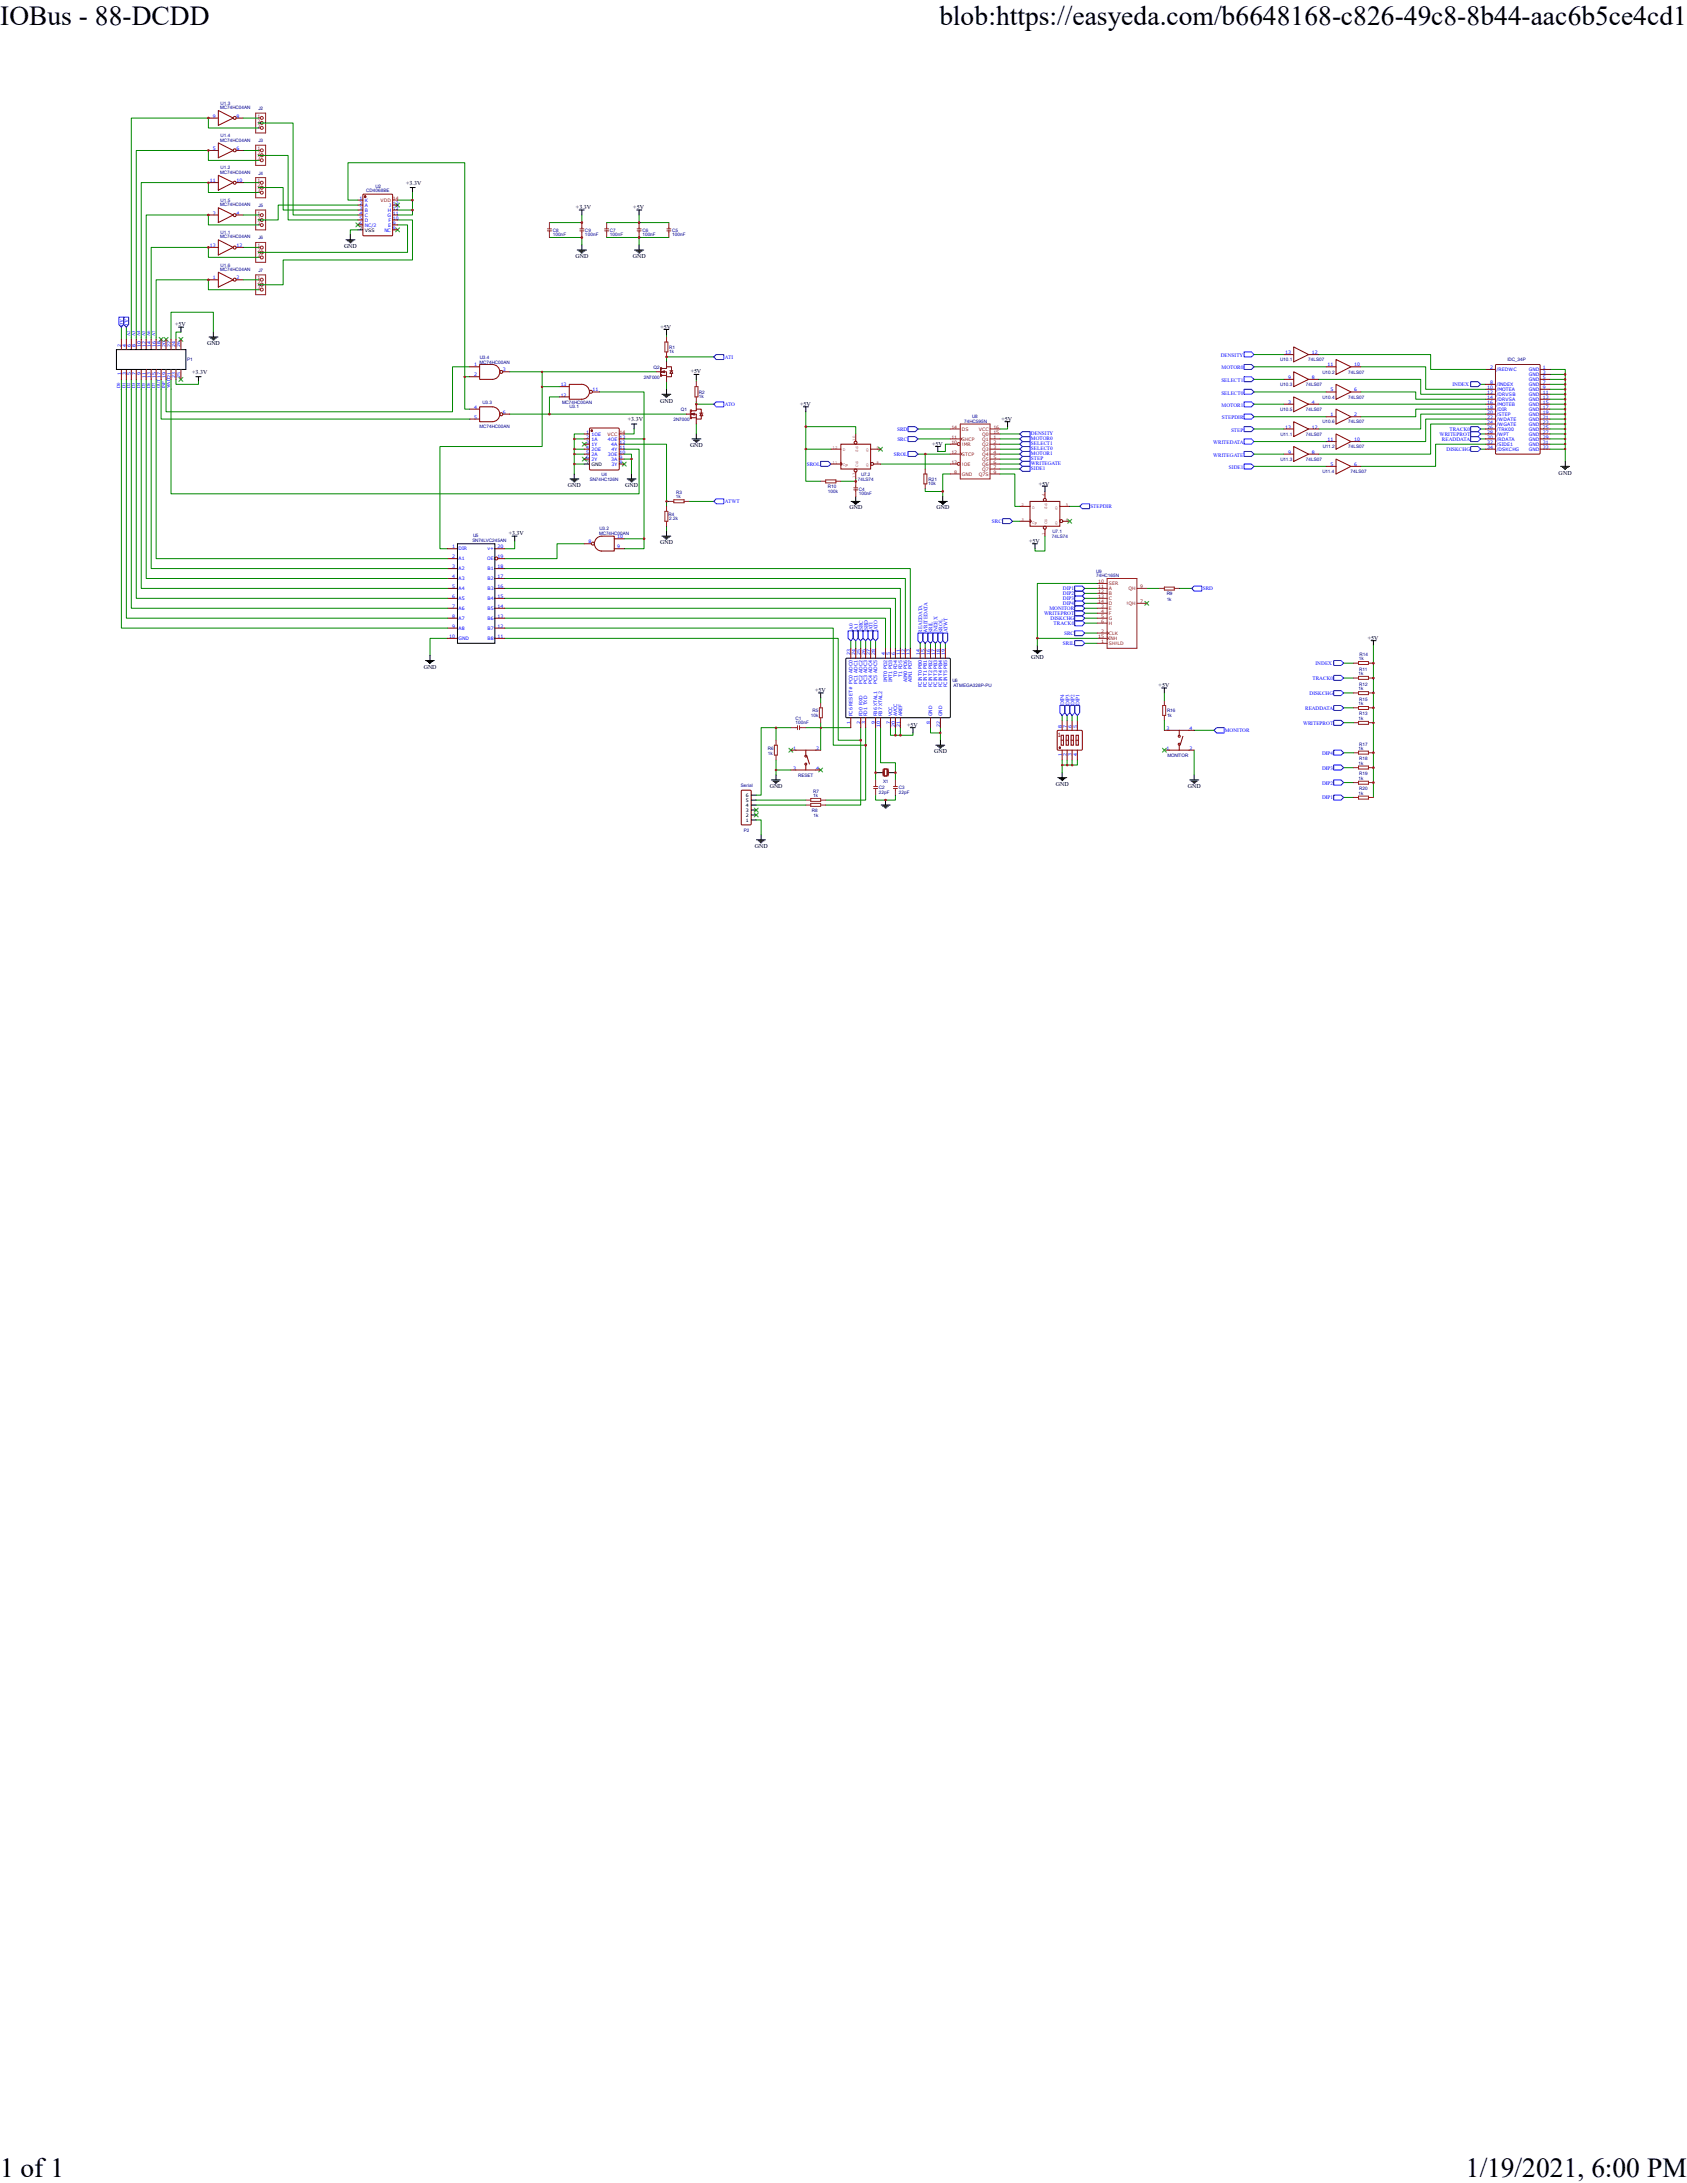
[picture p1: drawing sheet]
<svg xmlns="http://www.w3.org/2000/svg" width="216mm" height="279mm" viewBox="0 0 216 279" stroke-linecap="round" stroke-linejoin="round" font-family="sans-serif">
<defs><g id="words">
<g font-size="3.5">
<text x="0" y="3.2">IOBus - 88-DCDD</text>
<text x="120.2" y="3.2">blob:https://easyeda.com/b6648168-c826-49c8-8b44-aac6b5ce4cd1</text>
<text x="0" y="278.7">1 of 1</text>
<text x="187.6" y="278.7">1/19/2021, 6:00 PM</text>
</g>
<g font-size=".8">
<text x="52" y="23.7">+3.3V</text>
<text x="73.7" y="26.8">+3.3V</text>
<text x="81" y="26.8">+5V</text>
<text x="44" y="31.7">GND</text>
<text x="73.7" y="33">GND</text>
<text x="81" y="33">GND</text>
<text x="22.4" y="41.7">+5V</text>
<text x="24.6" y="47.9">+3.3V</text>
<text x="26.5" y="44.2">GND</text>
<text x="84.5" y="42.1">+5V</text>
<text x="88.4" y="47.8">+5V</text>
<text x="80.3" y="53.9">+3.3V</text>
<text x="84.5" y="51.5">GND</text>
<text x="102.4" y="51.9">+5V</text>
<text x="128.2" y="53.8">+5V</text>
<text x="88.3" y="57.2">GND</text>
<text x="119.3" y="57.1">+5V</text>
<text x="72.7" y="62.3">GND</text>
<text x="80" y="62.3">GND</text>
<text x="108.7" y="65.2">GND</text>
<text x="119.8" y="65.2">GND</text>
<text x="133" y="62.1">+5V</text>
<text x="199.5" y="60.7">GND</text>
<text x="65.1" y="68.5">+3.3V</text>
<text x="84.5" y="69.7">GND</text>
<text x="131.7" y="69.5">+5V</text>
<text x="175" y="81.9">+5V</text>
<text x="54.2" y="85.6">GND</text>
<text x="104.3" y="88.6">+5V</text>
<text x="132" y="84.3">GND</text>
<text x="148.3" y="88">+5V</text>
<text x="116.1" y="93">+5V</text>
<text x="98.5" y="100.9">GND</text>
<text x="119.5" y="96.4">GND</text>
<text x="135.1" y="100.6">GND</text>
<text x="152" y="100.9">GND</text>
<text x="96.6" y="108.5">GND</text>
</g>
<text font-size=".8" fill="#800" x="135.3" y="94.3">1</text>
<g font-size=".7" fill="#00f">
<text x="15.3" y="40.8" transform="rotate(90 15.3 40.8)">A0</text>
<text x="16" y="40.8" transform="rotate(90 16 40.8)">A1</text>
<text x="92.8" y="45.9">ATI</text>
<text x="156.2" y="45.7">DENSITY</text>
<text x="156.3" y="47.3">MOTOR0</text>
<text x="92.8" y="52">ATO</text>
<text x="156.3" y="48.9">SELECT1</text>
<text x="156.3" y="50.5">SELECT0</text>
<text x="156.3" y="52.1">MOTOR1</text>
<text x="156.4" y="53.6">STEPDIR</text>
<text x="185.9" y="49.4">INDEX</text>
<text x="103.3" y="59.7">SROL</text>
<text x="114.4" y="58.3">SROL</text>
<text x="114.8" y="55.2">SRD</text>
<text x="114.9" y="56.4">SRC</text>
<text x="131.9" y="55.7">DENSITY</text>
<text x="131.9" y="56.3">MOTOR0</text>
<text x="131.9" y="57">SELECT1</text>
<text x="131.9" y="57.6">SELECT0</text>
<text x="131.9" y="58.3">MOTOR1</text>
<text x="131.9" y="58.9">STEP</text>
<text x="131.9" y="59.5">WRITEGATE</text>
<text x="155.2" y="56.8">WRITEDATA</text>
<text x="155.2" y="58.5">WRITEGATE</text>
<text x="157.6" y="55.2">STEP</text>
<text x="184.2" y="55.8">WRITEPROT</text>
<text x="184.5" y="56.5">READDATA</text>
<text x="185.1" y="57.7">DISKCHG</text>
<text x="185.5" y="55.2">TRACK0</text>
<text x="92.8" y="64.4">ATWT</text>
<text x="131.9" y="60.2">SIDE1</text>
<text x="139.5" y="65.1">STEPDIR</text>
<text x="157.3" y="60">SIDE1</text>
<text x="126.9" y="67">SRC</text>
<text x="136" y="77.5">DIP4</text>
<text x="136" y="76.8">DIP3</text>
<text x="136" y="76.2">DIP2</text>
<text x="136" y="75.6">DIP1</text>
<text x="153.9" y="75.6">SRD</text>
<text x="109.1" y="80.7" transform="rotate(-90 109.1 80.7)">A0</text>
<text x="109.8" y="80.7" transform="rotate(-90 109.8 80.7)">A1</text>
<text x="110.4" y="80.7" transform="rotate(-90 110.4 80.7)">SRC</text>
<text x="111" y="80.7" transform="rotate(-90 111 80.7)">SRD</text>
<text x="111.7" y="80.7" transform="rotate(-90 111.7 80.7)">ATI</text>
<text x="112.3" y="80.7" transform="rotate(-90 112.3 80.7)">ATO</text>
<text x="118" y="81" transform="rotate(-90 118 81)">READDATA</text>
<text x="118.7" y="81" transform="rotate(-90 118.7 81)">WRITEDATA</text>
<text x="119.3" y="81" transform="rotate(-90 119.3 81)">SRIL</text>
<text x="120" y="81" transform="rotate(-90 120 81)">INDEX</text>
<text x="120.6" y="81" transform="rotate(-90 120.6 81)">SROL</text>
<text x="121.3" y="80.9" transform="rotate(-90 121.3 80.9)">ATWT</text>
<text x="133.6" y="78.7">WRITEPROT</text>
<text x="134.3" y="78.1">MONITOR</text>
<text x="134.5" y="79.4">DISKCHG</text>
<text x="134.8" y="80">TRACK0</text>
<text x="136" y="82.6">SRIL</text>
<text x="136.2" y="81.3">SRC</text>
<text x="167.6" y="88.9">DISKCHG</text>
<text x="168" y="87">TRACK0</text>
<text x="168.4" y="85.1">INDEX</text>
<text x="136.2" y="90.2" transform="rotate(-90 136.2 90.2)">DIP4</text>
<text x="136.9" y="90.2" transform="rotate(-90 136.9 90.2)">DIP3</text>
<text x="137.5" y="90.2" transform="rotate(-90 137.5 90.2)">DIP2</text>
<text x="138.1" y="90.2" transform="rotate(-90 138.1 90.2)">DIP1</text>
<text x="156.8" y="93.7">MONITOR</text>
<text x="166.8" y="92.8">WRITEPROT</text>
<text x="167" y="90.9">READDATA</text>
<text x="169.2" y="100.4">DIP2</text>
<text x="169.2" y="96.6">DIP4</text>
<text x="169.2" y="98.5">DIP3</text>
<text x="169.2" y="102.3">DIP1</text>
</g>
<g font-size=".6" fill="#00f">
<text x="27.2" y="15.1">9</text>
<text x="30.3" y="15.1">8</text>
<text x="26.8" y="23.3">11</text>
<text x="27.2" y="19.2">5</text>
<text x="30.3" y="19.2">6</text>
<text x="30.3" y="23.3">10</text>
<text x="27.2" y="27.5">3</text>
<text x="30.3" y="27.5">4</text>
<text x="46" y="25.6">1</text>
<text x="46" y="26.2">2</text>
<text x="46" y="26.8">3</text>
<text x="46" y="27.5">4</text>
<text x="46" y="28.1">5</text>
<text x="46" y="28.7">6</text>
<text x="46.7" y="25.9">K</text>
<text x="46.7" y="26.5">A</text>
<text x="46.7" y="27.2">B</text>
<text x="46.7" y="27.8">C</text>
<text x="46.7" y="28.4">D</text>
<text x="46.7" y="29.1">NC/2</text>
<text x="49.2" y="29.7">NC</text>
<text x="49.6" y="27.8">G</text>
<text x="49.6" y="27.2">H</text>
<text x="49.7" y="29.1">E</text>
<text x="49.7" y="28.4">F</text>
<text x="49.8" y="26.5">J</text>
<text x="50.3" y="29.4">8</text>
<text x="50.3" y="28.7">9</text>
<text x="50.3" y="28.1">10</text>
<text x="50.3" y="27.5">11</text>
<text x="50.3" y="26.8">12</text>
<text x="50.3" y="26.2">13</text>
<text x="26.8" y="31.6">13</text>
<text x="27.2" y="35.8">1</text>
<text x="30.3" y="31.6">12</text>
<text x="30.3" y="35.8">2</text>
<text x="15.5" y="44.5" transform="rotate(-90 15.5 44.5)">2</text>
<text x="16.1" y="44.5" transform="rotate(-90 16.1 44.5)">4</text>
<text x="16.7" y="43" transform="rotate(-90 16.7 43)">A2</text>
<text x="16.8" y="44.5" transform="rotate(-90 16.8 44.5)">6</text>
<text x="17.3" y="43" transform="rotate(-90 17.3 43)">A3</text>
<text x="17.4" y="44.5" transform="rotate(-90 17.4 44.5)">8</text>
<text x="17.9" y="43" transform="rotate(-90 17.9 43)">A4</text>
<text x="18" y="44.5" transform="rotate(-90 18 44.5)">10</text>
<text x="18.6" y="43" transform="rotate(-90 18.6 43)">A5</text>
<text x="18.7" y="44.5" transform="rotate(-90 18.7 44.5)">12</text>
<text x="19.2" y="43" transform="rotate(-90 19.2 43)">A6</text>
<text x="19.3" y="44.5" transform="rotate(-90 19.3 44.5)">14</text>
<text x="19.9" y="43" transform="rotate(-90 19.9 43)">A7</text>
<text x="19.9" y="44.5" transform="rotate(-90 19.9 44.5)">16</text>
<text x="20.6" y="44.5" transform="rotate(-90 20.6 44.5)">18</text>
<text x="21.2" y="44.5" transform="rotate(-90 21.2 44.5)">20</text>
<text x="21.8" y="44.5" transform="rotate(-90 21.8 44.5)">22</text>
<text x="22.5" y="44.5" transform="rotate(-90 22.5 44.5)">24</text>
<text x="23.1" y="44.5" transform="rotate(-90 23.1 44.5)">26</text>
<text x="60.7" y="46.9">1</text>
<text x="64.3" y="47.5">3</text>
<text x="164.5" y="45.3">13</text>
<text x="167.9" y="45.3">12</text>
<text x="169.9" y="46.9">11</text>
<text x="173.3" y="46.9">10</text>
<text x="190.7" y="47.2">2</text>
<text x="191.5" y="47.5">/REDWC</text>
<text x="195.7" y="47.5">GND</text>
<text x="197.4" y="47.2">1</text>
<text x="197.4" y="47.9">3</text>
<text x="15.4" y="49.7" transform="rotate(-90 15.4 49.7)">D0</text>
<text x="15.5" y="48" transform="rotate(-90 15.5 48)">1</text>
<text x="16" y="49.7" transform="rotate(-90 16 49.7)">D1</text>
<text x="16.1" y="48" transform="rotate(-90 16.1 48)">3</text>
<text x="16.7" y="49.7" transform="rotate(-90 16.7 49.7)">D2</text>
<text x="16.8" y="48" transform="rotate(-90 16.8 48)">5</text>
<text x="17.3" y="49.7" transform="rotate(-90 17.3 49.7)">D3</text>
<text x="17.4" y="48" transform="rotate(-90 17.4 48)">7</text>
<text x="17.9" y="49.7" transform="rotate(-90 17.9 49.7)">D4</text>
<text x="18" y="48" transform="rotate(-90 18 48)">9</text>
<text x="18.6" y="49.7" transform="rotate(-90 18.6 49.7)">D5</text>
<text x="18.7" y="48.4" transform="rotate(-90 18.7 48.4)">11</text>
<text x="19.2" y="49.7" transform="rotate(-90 19.2 49.7)">D6</text>
<text x="19.3" y="48.4" transform="rotate(-90 19.3 48.4)">13</text>
<text x="19.9" y="49.7" transform="rotate(-90 19.9 49.7)">D7</text>
<text x="19.9" y="48.4" transform="rotate(-90 19.9 48.4)">15</text>
<text x="20.5" y="49.7" transform="rotate(-90 20.5 49.7)">OUT 17</text>
<text x="21.1" y="49.7" transform="rotate(-90 21.1 49.7)">INP 19</text>
<text x="21.8" y="49.7" transform="rotate(-90 21.8 49.7)">WAIT21</text>
<text x="22.5" y="48.4" transform="rotate(-90 22.5 48.4)">23</text>
<text x="23.1" y="48.4" transform="rotate(-90 23.1 48.4)">25</text>
<text x="60.7" y="53.6">5</text>
<text x="60.7" y="52.3">4</text>
<text x="60.7" y="48.2">2</text>
<text x="64.3" y="53">6</text>
<text x="71.8" y="50.8">12</text>
<text x="71.8" y="49.4">13</text>
<text x="75.8" y="50.1">11</text>
<text x="164.8" y="48.5">9</text>
<text x="164.8" y="51.7">3</text>
<text x="167.9" y="48.5">8</text>
<text x="167.9" y="51.7">4</text>
<text x="170.3" y="50.1">5</text>
<text x="170.3" y="53.3">1</text>
<text x="173.3" y="50.1">6</text>
<text x="173.3" y="53.3">2</text>
<text x="190.3" y="49.8">10</text>
<text x="190.3" y="50.4">12</text>
<text x="190.3" y="51.1">14</text>
<text x="190.3" y="51.7">16</text>
<text x="190.3" y="52.3">18</text>
<text x="190.3" y="53">20</text>
<text x="190.3" y="53.6">22</text>
<text x="190.7" y="49.1">8</text>
<text x="191.5" y="49.4">/INDEX</text>
<text x="191.5" y="50">/MOTEA</text>
<text x="191.5" y="50.7">/DRVSB</text>
<text x="191.5" y="51.3">/DRVSA</text>
<text x="191.5" y="51.9">/MOTEB</text>
<text x="191.5" y="52.6">/DIR</text>
<text x="191.5" y="53.2">/STEP</text>
<text x="191.5" y="53.8">/WDATE</text>
<text x="195.7" y="48.1">GND</text>
<text x="195.7" y="48.8">GND</text>
<text x="195.7" y="49.4">GND</text>
<text x="195.7" y="50">GND</text>
<text x="195.7" y="50.7">GND</text>
<text x="195.7" y="51.3">GND</text>
<text x="195.7" y="51.9">GND</text>
<text x="195.7" y="52.6">GND</text>
<text x="195.7" y="53.2">GND</text>
<text x="195.7" y="53.8">GND</text>
<text x="197.4" y="48.5">5</text>
<text x="197.4" y="49.1">7</text>
<text x="197.4" y="49.8">9</text>
<text x="197.4" y="50.4">11</text>
<text x="197.4" y="51.1">13</text>
<text x="197.4" y="51.7">15</text>
<text x="197.4" y="52.3">17</text>
<text x="197.4" y="53">19</text>
<text x="197.4" y="53.6">21</text>
<text x="75" y="55.5">1</text>
<text x="75" y="56.1">2</text>
<text x="75" y="56.8">3</text>
<text x="75" y="57.4">4</text>
<text x="75" y="58.1">5</text>
<text x="75" y="58.7">6</text>
<text x="75.7" y="55.8">1OE</text>
<text x="75.7" y="56.5">1A</text>
<text x="75.7" y="57.1">1Y</text>
<text x="75.7" y="57.7">2OE</text>
<text x="75.7" y="58.4">2A</text>
<text x="75.7" y="59">2Y</text>
<text x="77.8" y="58.4">3OE</text>
<text x="77.8" y="56.5">4OE</text>
<text x="78.2" y="59">3A</text>
<text x="78.2" y="57.1">4A</text>
<text x="78.3" y="59.6">3Y</text>
<text x="78.3" y="57.7">4Y</text>
<text x="79.3" y="59.4">8</text>
<text x="79.3" y="58.7">9</text>
<text x="79.3" y="58.1">10</text>
<text x="79.3" y="57.4">11</text>
<text x="79.3" y="56.8">12</text>
<text x="79.3" y="56.1">13</text>
<text x="164.5" y="54.9">13</text>
<text x="164.8" y="58.1">9</text>
<text x="167.9" y="54.9">12</text>
<text x="167.9" y="58.1">8</text>
<text x="169.9" y="56.5">11</text>
<text x="170.3" y="59.6">5</text>
<text x="173.3" y="56.5">10</text>
<text x="173.3" y="59.6">6</text>
<text x="190.3" y="54.2">24</text>
<text x="190.3" y="54.9">26</text>
<text x="190.3" y="55.5">28</text>
<text x="190.3" y="56.1">30</text>
<text x="190.3" y="56.8">32</text>
<text x="190.3" y="57.4">34</text>
<text x="191.5" y="54.5">/WGATE</text>
<text x="191.5" y="55.1">/TRK00</text>
<text x="191.5" y="55.8">/WPT</text>
<text x="191.5" y="56.4">/RDATA</text>
<text x="191.5" y="57.1">/SIDE1</text>
<text x="191.5" y="57.7">/DSKCHG</text>
<text x="195.7" y="54.5">GND</text>
<text x="195.7" y="55.1">GND</text>
<text x="195.7" y="55.8">GND</text>
<text x="195.7" y="56.4">GND</text>
<text x="195.7" y="57.1">GND</text>
<text x="195.7" y="57.7">GND</text>
<text x="197.4" y="54.2">23</text>
<text x="197.4" y="54.9">25</text>
<text x="197.4" y="55.5">27</text>
<text x="197.4" y="56.1">29</text>
<text x="197.4" y="56.8">31</text>
<text x="197.4" y="57.4">33</text>
<text x="57.9" y="70.2">1</text>
<text x="57.9" y="71.5">2</text>
<text x="58.7" y="70.4">DIR</text>
<text x="58.7" y="71.7">A1</text>
<text x="62.4" y="71.7">OE</text>
<text x="62.4" y="70.4">v+</text>
<text x="63.7" y="71.5">19</text>
<text x="63.7" y="70.2">20</text>
<text x="75.3" y="69.6">8</text>
<text x="79" y="68.9">10</text>
<text x="79" y="70.2">9</text>
<text x="57.9" y="72.7">3</text>
<text x="57.9" y="74">4</text>
<text x="57.9" y="75.3">5</text>
<text x="57.9" y="76.5">6</text>
<text x="57.9" y="77.8">7</text>
<text x="58.7" y="73">A2</text>
<text x="58.7" y="74.3">A3</text>
<text x="58.7" y="75.5">A4</text>
<text x="58.7" y="76.8">A5</text>
<text x="62.4" y="76.8">B4</text>
<text x="62.4" y="75.5">B3</text>
<text x="62.4" y="74.3">B2</text>
<text x="62.4" y="73">B1</text>
<text x="63.7" y="76.5">15</text>
<text x="63.7" y="75.3">16</text>
<text x="63.7" y="74">17</text>
<text x="63.7" y="72.7">18</text>
<text x="63.7" y="77.8">14</text>
<text x="57.5" y="81.7">10</text>
<text x="57.9" y="79.1">8</text>
<text x="57.9" y="80.3">9</text>
<text x="58.7" y="78.1">A6</text>
<text x="58.7" y="79.3">A7</text>
<text x="58.7" y="80.6">A8</text>
<text x="58.7" y="81.9">GND</text>
<text x="62.4" y="81.9">B8</text>
<text x="62.4" y="80.6">B7</text>
<text x="62.4" y="79.3">B6</text>
<text x="62.4" y="78.1">B5</text>
<text x="63.7" y="81.7">11</text>
<text x="63.7" y="80.3">12</text>
<text x="63.7" y="79.1">13</text>
<text x="108.8" y="83.9" transform="rotate(-90 108.8 83.9)">23</text>
<text x="109.5" y="83.9" transform="rotate(-90 109.5 83.9)">24</text>
<text x="110.1" y="83.9" transform="rotate(-90 110.1 83.9)">25</text>
<text x="110.7" y="83.9" transform="rotate(-90 110.7 83.9)">26</text>
<text x="111.4" y="83.9" transform="rotate(-90 111.4 83.9)">27</text>
<text x="112" y="83.9" transform="rotate(-90 112 83.9)">28</text>
<text x="113.3" y="83.9" transform="rotate(-90 113.3 83.9)">4</text>
<text x="113.9" y="83.9" transform="rotate(-90 113.9 83.9)">5</text>
<text x="114.6" y="83.9" transform="rotate(-90 114.6 83.9)">6</text>
<text x="115.2" y="83.9" transform="rotate(-90 115.2 83.9)">11</text>
<text x="115.8" y="83.9" transform="rotate(-90 115.8 83.9)">12</text>
<text x="116.5" y="83.9" transform="rotate(-90 116.5 83.9)">13</text>
<text x="117.7" y="83.9" transform="rotate(-90 117.7 83.9)">14</text>
<text x="118.4" y="83.9" transform="rotate(-90 118.4 83.9)">15</text>
<text x="119" y="83.9" transform="rotate(-90 119 83.9)">16</text>
<text x="119.7" y="83.9" transform="rotate(-90 119.7 83.9)">17</text>
<text x="120.3" y="83.9" transform="rotate(-90 120.3 83.9)">18</text>
<text x="120.9" y="83.9" transform="rotate(-90 120.9 83.9)">19</text>
<text x="109.7" y="87.5" transform="rotate(-90 109.7 87.5)">PC1 ADC1</text>
<text x="110.4" y="87.5" transform="rotate(-90 110.4 87.5)">PC2 ADC2</text>
<text x="111" y="87.5" transform="rotate(-90 111 87.5)">PC3 ADC3</text>
<text x="111.6" y="87.5" transform="rotate(-90 111.6 87.5)">PC4 ADC4</text>
<text x="112.3" y="87.5" transform="rotate(-90 112.3 87.5)">PC5 ADC5</text>
<text x="113.5" y="87.2" transform="rotate(-90 113.5 87.2)">INT0 PD2</text>
<text x="114.2" y="87.2" transform="rotate(-90 114.2 87.2)">INT1 PD3</text>
<text x="114.8" y="86.6" transform="rotate(-90 114.8 86.6)">T0 PD4</text>
<text x="115.4" y="86.6" transform="rotate(-90 115.4 86.6)">T1 PD5</text>
<text x="116.1" y="87.3" transform="rotate(-90 116.1 87.3)">AIN0 PD6</text>
<text x="116.7" y="87.3" transform="rotate(-90 116.7 87.3)">AIN1 PD7</text>
<text x="118" y="88" transform="rotate(-90 118 88)">PCINT0 PB0</text>
<text x="118.6" y="88" transform="rotate(-90 118.6 88)">PCINT1 PB1</text>
<text x="119.3" y="88" transform="rotate(-90 119.3 88)">PCINT2 PB2</text>
<text x="119.9" y="88" transform="rotate(-90 119.9 88)">PCINT3 PB3</text>
<text x="120.6" y="88" transform="rotate(-90 120.6 88)">PCINT4 PB4</text>
<text x="121.2" y="88" transform="rotate(-90 121.2 88)">PCINT5 PB5</text>
<text x="101.5" y="96">1</text>
<text x="104.4" y="96">2</text>
<text x="108.8" y="92.7" transform="rotate(-90 108.8 92.7)">1</text>
<text x="109.1" y="91.7" transform="rotate(-90 109.1 91.7)">PC6 RESET# PC0 ADC0</text>
<text x="110.1" y="92.7" transform="rotate(-90 110.1 92.7)">2</text>
<text x="110.4" y="91.7" transform="rotate(-90 110.4 91.7)">PD0 RXD</text>
<text x="110.7" y="92.7" transform="rotate(-90 110.7 92.7)">3</text>
<text x="111" y="91.7" transform="rotate(-90 111 91.7)">PD1 TXD</text>
<text x="112" y="92.7" transform="rotate(-90 112 92.7)">9</text>
<text x="112.3" y="91.7" transform="rotate(-90 112.3 91.7)">PB6 XTAL1</text>
<text x="112.7" y="93" transform="rotate(-90 112.7 93)">10</text>
<text x="112.9" y="91.7" transform="rotate(-90 112.9 91.7)">PB7 XTAL2</text>
<text x="113.9" y="92.7" transform="rotate(-90 113.9 92.7)">7</text>
<text x="114.2" y="91.7" transform="rotate(-90 114.2 91.7)">VCC</text>
<text x="114.6" y="93" transform="rotate(-90 114.6 93)">20</text>
<text x="114.8" y="91.7" transform="rotate(-90 114.8 91.7)">AVCC</text>
<text x="115.2" y="93" transform="rotate(-90 115.2 93)">21</text>
<text x="115.4" y="91.7" transform="rotate(-90 115.4 91.7)">AREF</text>
<text x="119" y="92.7" transform="rotate(-90 119 92.7)">8</text>
<text x="119.3" y="91.7" transform="rotate(-90 119.3 91.7)">GND</text>
<text x="120.3" y="93" transform="rotate(-90 120.3 93)">22</text>
<text x="120.6" y="91.7" transform="rotate(-90 120.6 91.7)">GND</text>
<text x="135.9" y="93.1" transform="rotate(-90 135.9 93.1)">8</text>
<text x="136.5" y="93.1" transform="rotate(-90 136.5 93.1)">7</text>
<text x="137.2" y="93.1" transform="rotate(-90 137.2 93.1)">6</text>
<text x="137.8" y="93.1" transform="rotate(-90 137.8 93.1)">5</text>
<text x="149.3" y="93.4">3</text>
<text x="149.3" y="96">1</text>
<text x="152.2" y="93.4">4</text>
<text x="152.2" y="96">2</text>
<text x="101.5" y="98.5">3</text>
<text x="104.4" y="98.5">4</text>
<text x="135.9" y="96.8" transform="rotate(-90 135.9 96.8)">1</text>
<text x="136.5" y="96.8" transform="rotate(-90 136.5 96.8)">2</text>
<text x="137.2" y="96.8" transform="rotate(-90 137.2 96.8)">3</text>
<text x="137.8" y="96.8" transform="rotate(-90 137.8 96.8)">4</text>
</g>
<g font-size=".6" fill="#000080">
<text x="28.2" y="14">MC74HC04AN</text>
<text x="28.2" y="13.4">U1.3</text>
<text x="28.2" y="17.5">U1.4</text>
<text x="33.1" y="14.1">J2</text>
<text x="28.2" y="18.1">MC74HC04AN</text>
<text x="28.2" y="22.3">MC74HC04AN</text>
<text x="28.2" y="21.7">U1.2</text>
<text x="33.1" y="18.2">J3</text>
<text x="33.1" y="22.4">J4</text>
<text x="28.2" y="26.4">MC74HC04AN</text>
<text x="28.2" y="25.8">U1.5</text>
<text x="28.2" y="30">U1.1</text>
<text x="33.1" y="26.5">J5</text>
<text x="46.9" y="24.6">CD4068BE</text>
<text x="48" y="24.1">U2</text>
<text x="70.7" y="29.7">C8</text>
<text x="74.8" y="29.7">C9</text>
<text x="78.1" y="29.7">C7</text>
<text x="82.2" y="29.7">C6</text>
<text x="86" y="29.7">C5</text>
<text x="28.2" y="30.5">MC74HC04AN</text>
<text x="28.2" y="34.7">MC74HC04AN</text>
<text x="28.2" y="34.1">U1.6</text>
<text x="33.1" y="30.6">J6</text>
<text x="33.1" y="34.8">J7</text>
<text x="70.7" y="30.2">100nF</text>
<text x="74.8" y="30.2">100nF</text>
<text x="78.1" y="30.2">100nF</text>
<text x="82.2" y="30.2">100nF</text>
<text x="86" y="30.2">100nF</text>
<text x="24" y="46.2">P1</text>
<text x="61.4" y="46.6">MC74HC00AN</text>
<text x="61.4" y="45.9">U3.4</text>
<text x="83.7" y="47.2">Q2</text>
<text x="85.6" y="45.2">1k</text>
<text x="85.6" y="44.6">R1</text>
<text x="163.8" y="46.2">U10.1</text>
<text x="167.4" y="46.2">74LS07</text>
<text x="169.3" y="47.8">U10.2</text>
<text x="172.6" y="47.8">74LS07</text>
<text x="192.9" y="46.2">IDC_34P</text>
<text x="61.8" y="51.6">U3.3</text>
<text x="71.9" y="51.6">MC74HC00AN</text>
<text x="72.9" y="52.3">U3.1</text>
<text x="82.4" y="48.5">2N7000</text>
<text x="86.2" y="53.9">2N7000</text>
<text x="87.1" y="52.6">Q1</text>
<text x="89.5" y="50.9">1k</text>
<text x="89.5" y="50.4">R2</text>
<text x="124.4" y="53.5">U8</text>
<text x="163.8" y="49.4">U10.3</text>
<text x="163.8" y="52.6">U10.5</text>
<text x="167.1" y="49.4">74LS07</text>
<text x="167.1" y="52.6">74LS07</text>
<text x="169.3" y="51">U10.4</text>
<text x="172.6" y="51">74LS07</text>
<text x="61.4" y="54.8">MC74HC00AN</text>
<text x="123.4" y="54.2">74HC595N</text>
<text x="163.9" y="55.8">U11.1</text>
<text x="163.9" y="59">U11.3</text>
<text x="167.1" y="55.8">74LS07</text>
<text x="167.1" y="59">74LS07</text>
<text x="169.3" y="54.2">U10.6</text>
<text x="169.3" y="57.4">U11.2</text>
<text x="172.6" y="54.2">74LS07</text>
<text x="172.6" y="57.4">74LS07</text>
<text x="75.5" y="61.5">SN74HC126N</text>
<text x="77" y="60.9">U4</text>
<text x="85.6" y="66">R4</text>
<text x="86.5" y="63.8">1k</text>
<text x="86.5" y="63.2">R3</text>
<text x="106" y="63.2">100k</text>
<text x="106" y="62.5">R10</text>
<text x="109.8" y="61.5">74LS74</text>
<text x="109.9" y="63.4">100nF</text>
<text x="109.9" y="62.8">C4</text>
<text x="110.2" y="60.9">U7.2</text>
<text x="118.8" y="62.1">10k</text>
<text x="118.8" y="61.5">R21</text>
<text x="169.3" y="60.5">U11.4</text>
<text x="172.8" y="60.5">74LS07</text>
<text x="60.5" y="69.4">SN74LVC245AN</text>
<text x="60.5" y="68.8">U5</text>
<text x="76.7" y="68.5">MC74HC00AN</text>
<text x="76.7" y="67.9">U3.2</text>
<text x="85.6" y="66.5">2.2k</text>
<text x="134.6" y="68.8">74LS74</text>
<text x="134.7" y="68.2">U7.1</text>
<text x="140.3" y="73.9">74HC165N</text>
<text x="140.3" y="73.3">U9</text>
<text x="149.3" y="76.9">1k</text>
<text x="149.3" y="76.2">R9</text>
<text x="174" y="83.9">R14</text>
<text x="121.9" y="87.3">U6</text>
<text x="122" y="88">ATMEGA328P-PU</text>
<text x="173.9" y="88.4">1k</text>
<text x="173.9" y="86.4">1k</text>
<text x="173.9" y="84.5">1k</text>
<text x="173.9" y="89.7">R15</text>
<text x="173.9" y="87.8">R12</text>
<text x="173.9" y="85.9">R11</text>
<text x="101.8" y="92.7">100nF</text>
<text x="101.8" y="92.2">C1</text>
<text x="103.8" y="91.8">10k</text>
<text x="104" y="91.1">R5</text>
<text x="149.4" y="91.7">1k</text>
<text x="149.4" y="91.1">R16</text>
<text x="173.9" y="90.3">1k</text>
<text x="173.9" y="92.2">1k</text>
<text x="173.9" y="96">1k</text>
<text x="173.9" y="91.6">R13</text>
<text x="173.9" y="95.4">R17</text>
<text x="94.8" y="100.7">Serial</text>
<text x="98.3" y="96.6">1k</text>
<text x="98.3" y="96.1">R6</text>
<text x="102.2" y="99.4">RESET</text>
<text x="104.1" y="101.5">R7</text>
<text x="112.5" y="101.6">22pF</text>
<text x="112.5" y="101">C2</text>
<text x="113" y="100.2">X1</text>
<text x="115" y="101.6">22pF</text>
<text x="115" y="101">C3</text>
<text x="149.4" y="96.9">MONITOR</text>
<text x="173.9" y="97.9">1k</text>
<text x="173.9" y="99.8">1k</text>
<text x="173.9" y="101.7">1k</text>
<text x="173.9" y="97.3">R18</text>
<text x="173.9" y="99.2">R19</text>
<text x="173.9" y="101.1">R20</text>
<text x="95.2" y="106.5">P2</text>
<text x="103.9" y="103.9">R8</text>
<text x="104.1" y="102">1k</text>
<text x="104.1" y="104.5">1k</text>
</g>
<g font-size=".6" fill="#8d2323">
<text x="32.9" y="15.1">1</text>
<text x="32.9" y="15.7">2</text>
<text x="32.9" y="16.3">3</text>
<text x="32.9" y="19.2">1</text>
<text x="32.9" y="19.9">2</text>
<text x="32.9" y="20.5">3</text>
<text x="32.9" y="23.3">1</text>
<text x="32.9" y="24">2</text>
<text x="32.9" y="24.6">3</text>
<text x="32.9" y="27.5">1</text>
<text x="32.9" y="28.1">2</text>
<text x="32.9" y="28.7">3</text>
<text x="32.9" y="31.6">1</text>
<text x="32.9" y="32.3">2</text>
<text x="32.9" y="32.9">3</text>
<text x="32.9" y="35.8">1</text>
<text x="32.9" y="36.4">2</text>
<text x="32.9" y="37">3</text>
<text x="121.8" y="56.8">10</text>
<text x="121.8" y="56.1">11</text>
<text x="121.8" y="58.1">12</text>
<text x="121.8" y="59.4">13</text>
<text x="121.8" y="54.9">14</text>
<text x="123.1" y="57.1">!MR</text>
<text x="123.1" y="56.4">SHCP</text>
<text x="123.1" y="58.3">STCP</text>
<text x="123.1" y="59.6">!OE</text>
<text x="123.1" y="55.1">DS</text>
<text x="125.3" y="55.1">VCC</text>
<text x="125.7" y="56.4">Q1</text>
<text x="125.7" y="57.1">Q2</text>
<text x="125.7" y="57.7">Q3</text>
<text x="125.7" y="58.3">Q4</text>
<text x="125.7" y="59">Q5</text>
<text x="125.7" y="59.6">Q6</text>
<text x="125.7" y="55.8">Q0</text>
<text x="127.1" y="56.1">1</text>
<text x="127.1" y="56.8">2</text>
<text x="127.1" y="57.4">3</text>
<text x="127.1" y="58.1">4</text>
<text x="127.1" y="58.7">5</text>
<text x="127.1" y="59.4">6</text>
<text x="127.1" y="60">7</text>
<text x="127.1" y="55.5">15</text>
<text x="127.1" y="54.9">16</text>
<text x="122.1" y="60.6">8</text>
<text x="123.1" y="60.9">GND</text>
<text x="125.3" y="60.9">Q7S</text>
<text x="125.7" y="60.2">Q7</text>
<text x="127.1" y="60.6">9</text>
<text x="140.5" y="74.6">10</text>
<text x="140.5" y="75.3">11</text>
<text x="140.5" y="75.9">12</text>
<text x="140.5" y="76.5">13</text>
<text x="140.5" y="77.2">14</text>
<text x="140.9" y="77.8">3</text>
<text x="141.9" y="74.9">SER</text>
<text x="141.9" y="75.5">A</text>
<text x="141.9" y="76.2">B</text>
<text x="141.9" y="76.8">C</text>
<text x="141.9" y="77.4">D</text>
<text x="144.2" y="77.4">!QH</text>
<text x="144.4" y="75.5">QH</text>
<text x="145.9" y="77.2">7</text>
<text x="145.9" y="75.3">9</text>
<text x="140.5" y="81.7">15</text>
<text x="140.9" y="82.3">1</text>
<text x="140.9" y="81">2</text>
<text x="140.9" y="78.4">4</text>
<text x="140.9" y="79.1">5</text>
<text x="140.9" y="79.7">6</text>
<text x="141.9" y="82.6">SH!LD</text>
<text x="141.9" y="81.2">CLK</text>
<text x="141.9" y="78.1">E</text>
<text x="141.9" y="78.7">F</text>
<text x="141.9" y="79.3">G</text>
<text x="141.9" y="80">H</text>
<text x="141.9" y="81.9">INH</text>
</g>
<g font-size=".6">
<text x="46" y="29.4">7</text>
<text x="46.7" y="29.7">VSS</text>
<text x="75" y="59.4">7</text>
<text x="75.7" y="59.6">GND</text>
<text x="95.5" y="102">6</text>
<text x="95.5" y="105.2">1</text>
<text x="95.5" y="104.5">2</text>
<text x="95.5" y="103.9">3</text>
<text x="95.5" y="103.3">4</text>
<text x="95.5" y="102.6">5</text>
</g>
<g font-size=".6" fill="#f00">
<text x="48.7" y="25.9">VDD</text>
<text x="50.3" y="25.6">14</text>
<text x="77.8" y="55.8">VCC</text>
<text x="79.3" y="55.5">14</text>
</g>
<g font-size=".6" fill="#800">
<text x="106.6" y="59.4">11</text>
<text x="106.6" y="57.4">12</text>
<text x="107.9" y="59.7">Cp</text>
<text x="107.9" y="57.7">D</text>
<text x="109.5" y="56.5" transform="rotate(-90 109.5 56.5)">10</text>
<text x="109.8" y="59.8" transform="rotate(-90 109.8 59.8)">Cd</text>
<text x="109.8" y="57.8" transform="rotate(-90 109.8 57.8)">Sd</text>
<text x="110.8" y="59.7">Q</text>
<text x="110.8" y="57.7">Q</text>
<text x="112.2" y="59.4">8</text>
<text x="112.2" y="57.4">9</text>
<text x="109.5" y="61.1" transform="rotate(-90 109.5 61.1)">13</text>
<text x="130.7" y="64.8">2</text>
<text x="132.1" y="65.1">D</text>
<text x="133.7" y="63.5" transform="rotate(-90 133.7 63.5)">4</text>
<text x="134" y="65.1" transform="rotate(-90 134 65.1)">Sd</text>
<text x="135.1" y="65.1">Q</text>
<text x="136.4" y="64.8">5</text>
<text x="130.7" y="66.7">3</text>
<text x="132.1" y="67">Cp</text>
<text x="133.7" y="68.5" transform="rotate(-90 133.7 68.5)">1</text>
<text x="134" y="67.1" transform="rotate(-90 134 67.1)">Cd</text>
<text x="135.1" y="67">Q</text>
<text x="136.4" y="66.7">6</text>
</g>
</g></defs>
<g fill="none" stroke="#080" stroke-width=".13">
<path d="M65.2 53h22.6M69.4 47.6h14.6M79.9 56.9h5.4v7.3M85.3 42.8v.3M85.3 48.9v.9M89.1 51.4v.3h2.3M89.1 48.6v.3M89.1 54.3v1.2M91.4 45.7h-6.1v.6M112.7 59.4h8.9M117.5 58.1h4.1M117.5 56.2h4.1"/>
<path d="M117.5 54.9h4.1M121.6 56.9h-.6v.9h-1M189.5 55.5h.6M189.5 56.2h.6M189.5 54.9h.6M189.5 57.5h.6M189.5 49.2h.6M85.3 67.4v.6M85.6 64.2h-.3v.6M88.2 64.2h3.2M138.8 78.5h1.6M138.8 79.1h1.6"/>
<path d="M138.8 79.8h1.6M146.8 75.3h1.6M150.9 75.3h1.6M99.3 93.1h-1.9v8.7h-.6M99.3 98.6h1.9M99.3 97.3v1.9M101.2 93.1h-1.9v1.6M103.1 93.1h5.8M105 89.3v.7M105 92.5v3.5M108.9 82v1M109.5 82v1"/>
<path d="M110.2 94.7v8.3h-4.5M110.2 82v1M110.8 95.4v7h-5.1M110.8 82v1M111.4 82v1M112.1 82v1M112.1 93.1v6.7M112.7 93.1v4.5h1.9v2.2M114 93.1v1h.6M114.6 93.1v1h.6M115.2 93.1v1h1.6v-.3M119.1 93.1v.7h1.3"/>
<path d="M119.1 82.3v.7M120.4 82.3v.7M120.4 93.1v1.6M121 82.3v.7M138.8 81h1.6M138.8 82.3h1.6M172 90.6h1.2M172 88.7h1.2M172 86.8h1.2M172 84.9h1.2M175.8 82.6v19.5M96.8 104.9h.6v1.9"/>
<path d="M96.8 103h6.3M96.8 102.4h6.3M112.1 101.8v.6h2.5v-.6"/>
</g>
<g fill="none" stroke="#00f" stroke-width=".13">
<path d="M91.7 51.4h.9v.7h-.9l-.3-.4zM91.7 45.4h.9v.6h-.9l-.3-.3zM105 59.1h1l.3 .3-.3 .3h-1zM116.2 57.8h.9l.4 .3-.4 .3h-.9zM116.2 55.9h.9l.4 .3-.4 .3h-.9zM116.2 54.6h.9l.4 .3-.4 .3h-.9zM159.2 56.2h.9l.4 .3-.4 .4h-.9zM188.2 55.2h.9l.4 .3-.4 .4h-.9zM188.2 57.1h.9l.4 .4-.4 .3h-.9zM188.2 55.9h.9l.4 .3-.4 .3h-.9zM188.2 54.6h.9l.4 .3-.4 .3h-.9zM188.2 48.9h.9l.4 .3-.4 .3h-.9z"/>
<path d="M91.7 63.8h.9v.7h-.9l-.3-.3zM137.5 78.2h1l.3 .3-.3 .3h-1zM137.5 78.8h1l.3 .3-.3 .4h-1zM137.5 79.5h1l.3 .3-.3 .3h-1zM152.8 75h1v.6h-1l-.3-.3zM137.5 80.7h1l.3 .3-.3 .4h-1zM137.5 82h1l.3 .3-.3 .3h-1zM170.7 90.3h.9l.4 .3-.4 .3h-.9zM170.7 88.4h.9l.4 .3-.4 .3h-.9zM170.7 86.4h.9l.4 .4-.4 .3h-.9zM170.7 84.5h.9l.4 .4-.4 .3h-.9z"/>
</g>
<g fill="none" stroke="#8d2323" stroke-width=".13">
<path d="M85.1 43.8h.4v1.2h-.4zM85.3 43.1v.7M85.3 45v.7M88.9 49.5h.4v1.3h-.4zM89.1 48.9v.6M89.1 50.8v.6M85.1 65.4h.4v1.3h-.4zM85.3 64.8v.6M85.3 66.7v.7M85.6 64.2h.6M86.2 64h1.3v.3h-1.3zM87.5 64.2h.7"/>
<path d="M148.4 75.3h.6M149 75.1h1.3v.4h-1.3zM150.3 75.3h.6M99.1 95.4h.4v1.2h-.4zM99.3 94.7v.7M99.3 96.6v.7M101.2 93.1h.9M102.1 92.9v.5M102.3 92.9v.5M102.3 93.1h.8M104.9 90.6h.3v1.3h-.3zM105 90v.6"/>
<path d="M105 91.9v.6M112.1 99.8v.9M114.6 99.8v.9M173.2 90.6h.7M173.2 88.7h.7M173.2 86.8h.7M173.2 84.9h.7M173.9 90.4h1.2v.4h-1.2zM173.9 84.7h1.2v.3h-1.2zM173.9 86.6h1.2v.4h-1.2zM173.9 88.5h1.2v.4h-1.2zM175.1 90.6h.7"/>
<path d="M175.1 88.7h.7M175.1 86.8h.7M175.1 84.9h.7M103.1 103h.7M103.1 102.4h.7M103.8 102.8h1.2v.4h-1.2zM103.8 102.2h1.2v.4h-1.2zM105 103h.7M105 102.4h.7M111.8 100.9h.5M111.8 100.7h.5M112.1 100.9v.9"/>
<path d="M114.3 100.9h.6M114.3 100.7h.6M114.6 100.9v.9"/>
</g>
<g fill="#000">
<path d="M79.6 59.1l.5 .5zM79.6 59.6l.5-.5z"/>
<path d="M146.5 77l.5 .5zM147 77l-.5 .5z"/>
<path d="M101 95.8l.5 .5zM101.5 95.8l-.5 .5z"/>
<path d="M104.8 98.3l.5 .5zM105.3 98.3l-.5 .5z"/>
<path d="M96.5 104.1l.5 .5zM96.5 104.6l.5-.5z"/>
<path d="M96.5 103.4l.5 .5zM96.5 103.9l.5-.5z"/>
</g>
<path d="M79.6 59.1l.5 .5M80.1 59.1l-.5 .5M146.5 77l.5 .5M147 77l-.5 .5M101 95.8l.5 .5M101.5 95.8l-.5 .5M104.8 98.3l.5 .5M105.3 98.3l-.5 .5M96.5 104.1l.5 .5M96.5 103.4l.5 .5M97 104.1l-.5 .5M97 103.4l-.5 .5" fill="none" stroke="#3c3" stroke-width=".13"/>
<g fill="none" stroke="#000" stroke-width=".13">
<path d="M52.5 24h.6M52.8 24v.6M80.8 54.3h.7M81.2 54.3v.6M84.7 50.5h1.2M84.9 50.6h.8M85 42.2h.6M85.1 50.7h.4M85.2 50.8h.1M85.3 42.2v.6M85.3 49.8v.7M88.6 56.2h1.1"/>
<path d="M88.7 56.3h.8M88.8 47.9h.7M88.9 56.5h.4M89.1 56.6h.1M89.1 47.9v.7M89.1 55.5v.7M84.7 68.6h1.2M84.9 68.7h.8M85.1 68.9h.4M85.2 69h.1M85.3 68v.6M98.7 99.8h1.2"/>
<path d="M98.9 100h.8M99.3 99.2v.6M104.7 88.7h.7M105 88.7v.6M112.1 98.9h.9M113.7 98.9h.9M116.5 93.1h.6M116.8 93.1v.7M132.2 83.3h1.1M132.4 83.4h.7M132.6 83.5h.4M132.7 83.7h.1"/>
<path d="M132.8 82.6v.7M175.5 82h.6M175.8 82v.6M96.1 104.9h.7M96.1 104.3h.7M96.1 103.7h.7M96.1 103h.7M96.1 102.4h.7M96.1 101.8h.7M96.8 107.5h1.2M97 107.6h.8M97.2 107.7h.4"/>
<path d="M97.3 107.9h.2M97.4 106.8v.7M99.1 100.1h.4M99.2 100.2h.2M112.8 103h1.1M112.9 103.2h.8M113.2 103.3h.3M113.3 103.4h.1M113.3 102.4v.6"/>
</g>
<path d="M101.2 98.6h3.8M101.2 96h3.8M103 97.7h.2v.2h-.2zM103 96.7h.2v.2h-.2zM103.1 96v.6M103.1 97.9v.7M103.3 96.7l.3 1.1M94.9 101.2l1.1-.1 .1 .2v4.2l-.1 .1h-1l-.1-.1z" fill="none" stroke="#800" stroke-width=".13"/>
<path d="M113 98.4v.9M113.2 98.4h.3v.9h-.3zM113.7 98.4v.9" fill="none" stroke="#810" stroke-width=".13"/>
<path d="M88.5 53l.4-.1v.2z" fill="#fefefe"/>
<g fill="none" stroke="#800" stroke-width=".13">
<path d="M87.8 53h.5M88.3 52.5v1.1M88.5 53l.4-.1v.2zM88.5 52.6h.6v-.2h.6v.5M88.5 53h.6v.6h.6v-.4M88.5 53.5h.6M88.5 52.5v.2M88.5 52.9v.2M88.5 53.3v.3M89.1 51.7v.7M89.1 53.6v.7M89.5 52.9h.5"/>
<path d="M89.7 52.9l.3 .3h-.4z"/>
</g>
<path d="M84.7 47.6l.3-.1v.2z" fill="#fefefe"/>
<g fill="none" stroke="#800" stroke-width=".13">
<path d="M26.7 15.1h1.2M26.7 19.3h1.2M27.9 14.1l1.9 1-1.9 .9zM27.9 18.3l1.9 1-1.9 .9zM29.9 15h.3v.2h-.3zM29.9 19.1h.3v.3h-.3zM30.2 15.1h.9M30.2 19.3h.9M26.7 27.5h1.2M26.7 23.4h1.2M26.7 31.7h1.2M26.7 35.8h1.2"/>
<path d="M27.9 26.6l1.9 .9-1.9 1zM27.9 22.4l1.9 1-1.9 .9zM27.9 30.7l1.9 1-1.9 .9zM27.9 34.8l1.9 1-1.9 .9zM29.9 27.4h.3v.3h-.3zM29.9 23.3h.3v.2h-.3zM29.9 31.5h.3v.3h-.3zM29.9 35.7h.3v.2h-.3zM30.2 27.5h.9M30.2 23.4h.9M30.2 31.7h.9M30.2 35.8h.9"/>
<path d="M84 47.6h.5M84.5 47v1.2M84.7 47.6l.3-.1v.2zM84.7 47.2h.6v-.3h.6v.6M84.7 47.6h.6v.6h.6v-.4M84.7 48h.6M84.7 47v.3M84.7 47.5v.2M84.7 47.9v.3M85.3 46.3v.6M85.3 48.2v.7M85.7 47.5h.4"/>
<path d="M85.9 47.5l.2 .3h-.4zM190.1 47.3h1.3M190.1 49.2h1.3M190.1 49.8h1.3M190.1 50.5h1.3M190.1 51.1h1.3M190.1 51.7h1.3M190.1 52.4h1.3M190.1 53h1.3M190.1 53.6h1.3M190.1 54.3h1.3M190.1 54.9h1.3"/>
<path d="M190.1 55.5h1.3M190.1 56.2h1.3M190.1 56.9h1.3M190.1 57.5h1.3M191.4 46.7h5.7v11.3l-.1 .1h-5.6zM197.1 47.3h1.3M197.1 47.9h1.3M197.1 48.6h1.3M197.1 49.2h1.3M197.1 49.8h1.3M197.1 50.5h1.3M197.1 51.1h1.3"/>
<path d="M197.1 51.7h1.3M197.1 52.4h1.3M197.1 53h1.3M197.1 53.6h1.3M197.1 54.3h1.3M197.1 54.9h1.3M197.1 55.5h1.3M197.1 56.2h1.3M197.1 56.9h1.3M197.1 57.5h1.3M57.3 70.2h1.2M57.3 71.5h1.2"/>
<path d="M57.3 72.8h1.2M57.3 74h1.2M57.3 75.3h1.2M57.3 76.6h1.2M57.3 77.9h1.2M57.3 79.1h1.2M63.3 70.2h1.3M63.3 72.8h1.3M63.3 74h1.3M63.3 75.3h1.3M63.3 76.6h1.3M63.4 71.3h.3v.3h-.3z"/>
<path d="M63.7 71.5h.9M74.8 69.6h.9M75.7 69.4h.3v.3h-.3zM76.3 68.9l.3-.2 .4-.1h1.6v1.9h-1.6a.95 .95 0 0 1-.9-.6 .95 .95 0 0 1 .2-1zM78.6 69h1.3M78.6 70.2h1.3M57.3 80.4h1.2M57.3 81.7h1.2"/>
</g>
<g fill="none" stroke="#080" stroke-width=".13">
<path d="M31.1 15.1h2M31.1 19.3h2M33.1 16.4h-6.4v-1.3h-9.9v28.3M33.1 15.7h4.4v11.8h8.3M33.1 19.9h3.8v8.3h8.9M31.1 23.4h2M31.1 27.5h2M31.1 31.7h2M31.1 35.8h2M33.1 20.5h-6.4v-1.2h-9.3v24.1M33.1 24.6h-6.4v-1.2h-8.6v20M33.1 28.8h-6.4v-1.3h-8v15.9"/>
<path d="M33.1 32.9h-6.4v-1.2h-7.4v11.7M33.1 37.1h-6.4v-1.3h-6.7v7.6M33.1 24h3.1v2.9h9.6M45.8 25.6h-1.3v-4.8h15v27.4h.6M45.8 29.4h-1v.7M45.8 26.2h-10.2v2h-2.5M50.9 28.8h1.3v3.5h-19.1M50.9 28.2h1.9v5.1h-16.6v3.1h-3.1M52.8 26.9v.6h-1.9M52.8 25.6v1.3h-1.9M52.8 24.6v1h-1.9M15.5 48.6v31.8h41.8"/>
<path d="M15.5 41.9v1.5M16.2 48.6v30.5h41.1M16.2 41.9v1.5M16.8 48.6v29.3h40.5M17.4 48.6v28h39.9M18.1 48.6v26.7h39.2M18.7 48.6v25.4h38.6M19.3 48.6v24.2h38M20 48.6v22.9h37.3M21.9 48.6v14.6h59.9v-5.7h-1.9M22.5 48.6v.6h2.9v-.3M23.2 42.5h-.7v.9"/>
<path d="M27.3 42.5v-2.5h-5.4v3.4M69.4 49.5v7.6h-13.1v13.1h1M74.8 59.4h-1.3v1.3M81.2 54.9v.6h-1.3M82.4 56.2v12.8h-2.5M103.1 57.5v4.1h1.9M103.1 54.6h6.4v.9M103.1 52.7v4.8h3.2M128.9 54.6v.3h-.9M198.4 47.3h1.9v11.8M198.4 57.5h1.9M198.4 56.9h1.9"/>
<path d="M198.4 56.2h1.9M198.4 55.5h1.9M198.4 54.9h1.9M198.4 54.3h1.9M198.4 53.6h1.9M198.4 53h1.9M198.4 52.4h1.9M198.4 51.7h1.9M198.4 51.1h1.9M198.4 50.5h1.9M198.4 49.8h1.9M198.4 49.2h1.9"/>
<path d="M198.4 48.6h1.9M198.4 47.9h1.9M65.9 69.3v.9h-1.3M74.8 69.6h-3.5v1.9h-6.7M82.4 69v1.2h-2.5M109.5 61.3v.3h-1.9M121.6 60.7h-1v2.8M57.3 81.7h-2.3v2.2"/>
</g>
<g fill="none" stroke="#8d2323" stroke-width=".13">
<path d="M32.7 14.5h1.3v2.5h-1.3zM32.7 18.6h1.3v2.6h-1.3zM33.1 15.1h.2M33.1 15.7h.2M33.1 16.4h.2M33.1 19.3h.2M33.1 19.9h.2M33.4 15h.2v.2h-.2zM33.4 15.6h.2v.3h-.2zM33.4 16.2h.2v.3h-.2zM33.4 19.1h.2v.3h-.2zM33.4 19.7h.2v.3h-.2z"/>
<path d="M32.7 22.7h1.3v2.6h-1.3zM32.7 26.9h1.3v2.5h-1.3zM32.7 31h1.3v2.6h-1.3zM32.7 35.2h1.3v2.5h-1.3zM33.1 20.5h.2M33.1 23.4h.2M33.1 24h.2M33.1 24.6h.2M33.1 27.5h.2M33.1 28.2h.2M33.1 28.8h.2M33.1 31.7h.2"/>
<path d="M33.1 32.3h.2M33.1 32.9h.2M33.1 35.8h.2M33.1 36.4h.2M33.1 37.1h.2M33.4 20.4h.2v.2h-.2zM33.4 23.3h.2v.2h-.2zM33.4 23.9h.2v.3h-.2zM33.4 24.5h.2v.3h-.2zM33.4 27.4h.2v.3h-.2zM33.4 28h.2v.3h-.2zM33.4 28.7h.2v.2h-.2z"/>
<path d="M33.4 31.5h.2v.3h-.2zM33.4 32.2h.2v.3h-.2zM33.4 32.8h.2v.3h-.2zM33.4 35.7h.2v.2h-.2zM33.4 36.3h.2v.3h-.2zM33.4 36.9h.2v.3h-.2zM121.6 56.2h1.3M121.6 56.9h.9M121.6 58.1h1.3M121.6 59.4h.9M121.6 54.9h1.3M122.6 56.7h.2v.3h-.2z"/>
<path d="M122.6 59.2h.2v.3h-.2zM122.9 56l.2 .2-.2 .2M122.9 57.9l.2 .2-.2 .2M122.9 54.3h3.8v7h-3.8zM126.7 56.2h1.3M126.7 56.9h1.3M126.7 57.5h1.3M126.7 58.1h1.3M126.7 58.8h1.3M126.7 59.4h1.3M126.7 54.9h1.3M126.7 55.5h1.3"/>
<path d="M105 61.6h.7M105.7 61.4h1.3v.4h-1.3zM107 61.6h.6M121.6 60.7h1.3M126.7 60h1.3M126.7 60.7h1.3"/>
</g>
<g fill="none" stroke="#000" stroke-width=".13">
<path d="M44.3 30.7h1.1M44.4 30.8h.8M44.7 30.9h.3M44.8 31.1h.1M44.8 30.1v.6M22.9 41.9h.6M23.2 41.9v.6M25.1 48.2h.6M25.4 48.2v.7M26.8 43.1h1.1M26.9 43.3h.8M27.1 43.4h.4"/>
<path d="M27.3 43.5h.1M27.3 42.5v.6M102.8 52.1h.7M103.1 52.1v.6M119.7 57.1h.7M120 57.1v.7M128.6 54h.6M128.9 54v.6M199.7 59.7h1.2M199.9 59.8h.8M200.1 59.9h.4M200.3 59.1v.6"/>
<path d="M65.5 68.6h.7M65.9 68.6v.7M72.9 61.3h1.2M73.1 61.4h.8M73.3 61.6h.4M73.4 61.7h.2M73.5 60.7v.6M108.9 64.2h1.2M109.1 64.3h.8M109.3 64.4h.4M109.4 64.6h.2M109.5 63.5v.7"/>
<path d="M120.1 64.2h1.1M120.3 64.3h.7M120.5 64.4h.4M120.6 64.6h.1M120.6 63.5v.7M200.2 60.1h.2M54.4 84.5h1.2M54.7 84.7h.7M54.8 84.8h.4M54.9 84.9h.2M55 83.9v.6M120.3 95.8h.1"/>
</g>
<g fill="#000">
<path d="M45.6 28.5l.5 .5zM46.1 28.5l-.5 .5z"/>
<path d="M50.6 26l.5 .5zM51.1 26l-.5 .5z"/>
<path d="M50.6 29.2l.5 .5zM51.1 29.2l-.5 .5z"/>
<path d="M20.4 43.2l.5 .5zM20.9 43.2l-.5 .5z"/>
<path d="M21 43.2l.5 .5zM21.5 43.2l-.5 .5z"/>
<path d="M22.9 48.3l.5 .5zM22.9 48.8l.5-.5z"/>
<path d="M22.9 43.2l.5 .5zM22.9 43.7l.5-.5z"/>
<path d="M74.5 58.5l.6 .5zM74.5 59l.6-.5z"/>
<path d="M74.5 56.6l.6 .5zM74.5 57.1l.6-.5z"/>
<path d="M112.4 57.2l.5 .5zM112.4 57.7l.5-.5z"/>
</g>
<g fill="none" stroke="#3c3" stroke-width=".13">
<path d="M45.6 28.5l.5 .5M46.1 28.5l-.5 .5M50.6 26l.5 .5M50.6 29.2l.5 .5M51.1 26l-.5 .5M51.1 29.2l-.5 .5M20.4 43.2l.5 .5M20.9 43.2l-.5 .5M21 43.2l.5 .5M21.5 43.2l-.5 .5M22.9 48.3l.5 .5M22.9 43.2l.5 .5"/>
<path d="M23.4 48.3l-.5 .5M23.4 43.2l-.5 .5M74.5 58.5l.6 .5M74.5 56.6l.6 .5M75.1 58.5l-.6 .5M75.1 56.6l-.6 .5M112.4 57.2l.5 .5M112.9 57.2l-.5 .5"/>
</g>
<path d="M106.3 59.4h1.3M106.3 57.5h1.3M107.6 59.2l.2 .2-.2 .2M111.4 57.5h1.3M111.5 59.2h.2v.3h-.2zM111.8 59.4h.9" fill="none" stroke="#840000" stroke-width=".13"/>
<path d="M46.7 25.1h.1v.1h-.1z" fill="#800"/>
<path d="M46.5 24.9h3.7v5.3h-3.7zM46.7 25.1h.1v.1h-.1z" fill="none" stroke="#800" stroke-width=".13"/>
<path d="M46.7 25.1h.1v.1h-.1z" fill="#800"/>
<g fill="none" stroke="#800" stroke-width=".13">
<path d="M45.8 25.6h.6M45.8 26.2h.6M45.8 26.9h.6M45.8 27.5h.6M45.8 28.2h.6M45.8 28.8h.6M46.7 25.1h.1v.1h-.1zM50.2 26.2h.7M50.2 26.9h.7M50.2 27.5h.7M50.2 28.2h.7M50.2 28.8h.7"/>
<path d="M50.2 29.4h.7M60.1 53.6h1.3M60.1 52.4h1.3M60.1 46.9h1.3M60.1 48.2h1.3M61.4 52.1h1.6a.95 .95 0 0 1 1 .9 .95 .95 0 0 1-1 1h-1.6zM61.4 46.7h1.6a.95 .95 0 0 1 1 .9 .95 .95 0 0 1-1 1h-1.6zM64 52.9h.3v.3h-.3zM64 47.5h.3v.2h-.3zM64.3 53h.9M64.3 47.6h.9M71.6 50.8h1.3"/>
<path d="M71.6 49.5h1.3M72.9 49.2h1.6a.95 .95 0 0 1 .9 .9 .95 .95 0 0 1-.9 1h-1.6zM75.5 50h.3v.3h-.3zM75.8 50.2h.9"/>
</g>
<path d="M45.8 29.4h.6" fill="none" stroke="#000" stroke-width=".13"/>
<path d="M50.2 25.6h.7" fill="none" stroke="#f00" stroke-width=".13"/>
<path d="M20.6 48.6v5h39.5M59.5 48.2v4.2h.6M60.1 46.9h-2.2v5.8h-36.6v-4.1M65.2 47.6h4.2v1.9h2.2M71.6 50.8h-1.3v2.2M76.7 50.2h5.7v6h-2.5" fill="none" stroke="#080" stroke-width=".13"/>
<circle cx="75.7" cy="55.1" r=".08" fill="#800"/>
<g fill="none" stroke="#800" stroke-width=".13">
<path d="M75.5 54.8h3.7v5.3h-3.7z"/>
<circle cx="75.7" cy="55.1" r=".08"/>
</g>
<circle cx="75.7" cy="55.1" r=".08" fill="#800"/>
<g fill="none" stroke="#800" stroke-width=".13">
<path d="M74.8 55.5h.6M74.8 56.2h.6M74.8 56.9h.6M74.8 57.5h.6M74.8 58.1h.6M74.8 58.8h.6M79.2 56.2h.7M79.2 56.9h.7M79.2 57.5h.7M79.2 58.1h.7M79.2 58.8h.7M79.2 59.4h.7"/>
<path d="M135.3 93.5h3.2v2.5h-3.2z"/>
<circle cx="75.7" cy="55.1" r=".08"/>
</g>
<path d="M74.8 59.4h.6M152.3 99.8h1.1M152.4 100h.8M152.8 99.2v.6M152.7 100.1h.3M152.8 100.2h.1" fill="none" stroke="#000" stroke-width=".13"/>
<path d="M79.2 55.5h.7" fill="none" stroke="#f00" stroke-width=".13"/>
<path d="M138.8 77.9h1.6M152.8 96v3.2M172 92.5h1.2" fill="none" stroke="#080" stroke-width=".13"/>
<path d="M137.5 77.6h1l.3 .3-.3 .3h-1zM155.7 93.1h1v.7h-1l-.3-.3zM170.7 92.2h.9l.4 .3-.4 .3h-.9z" fill="none" stroke="#00f" stroke-width=".13"/>
<path d="M173.2 92.5h.7M173.9 92.3h1.2v.4h-1.2zM175.1 92.5h.7" fill="none" stroke="#8d2323" stroke-width=".13"/>
<path d="M135.6 95.6h.1v.2h-.1z" fill="#800"/>
<g fill="none" stroke="#800" stroke-width=".13">
<path d="M164.3 45.4h1.3M164.3 48.6h1.3M164.3 51.7h1.3M164.3 54.9h1.3M164.3 58.1h1.3M165.6 44.4l1.9 1-1.9 .9zM165.6 47.6l1.9 1-1.9 .9zM165.6 50.8l1.9 .9-1.9 1zM165.6 54l1.9 .9-1.9 1zM165.6 57.1l1.9 1-1.9 1zM167.5 45.4h1.3M167.5 48.6h1.3"/>
<path d="M167.5 51.7h1.3M167.5 54.9h1.3M167.5 58.1h1.3M169.7 46.9h1.3M169.7 50.2h1.3M169.7 53.3h1.3M169.7 56.5h1.3M169.7 59.7h1.3M171 46l1.9 .9-1.9 1zM171 49.2l1.9 1-1.9 .9zM171 52.4l1.9 .9-1.9 1zM171 55.5l1.9 1-1.9 1z"/>
<path d="M171 58.8l1.9 .9-1.9 1zM172.9 46.9h1.3M172.9 50.2h1.3M172.9 53.3h1.3M172.9 56.5h1.3M172.9 59.7h1.3M135.6 95.6h.1v.2h-.1zM135.8 94.1h.3v1.3h-.3zM135.8 94.7h.3M136.4 94.1h.3v1.3h-.3zM136.4 94.7h.3M137.1 94.1h.3v1.3h-.3z"/>
<path d="M137.1 94.7h.3M137.7 94.1h.3v1.3h-.3zM137.7 94.7h.3M149 93.5h3.8M149 96h3.8M150.9 93.5v.6M150.9 95.4v.6M151.4 94.2l-.4 1.1"/>
<circle cx="150.9" cy="94.2" r=".13"/>
<circle cx="150.9" cy="95.2" r=".13"/>
</g>
<g fill="none" stroke="#080" stroke-width=".13">
<path d="M70.3 30.4h4.2v.9M74.5 27.5v1h-4.2M77.6 30.4h4.2v.9M81.8 27.5v1h-4.2M81.8 30.4h3.8M81.8 28.5h3.8M73.5 57.5h1.3M73.5 58.1h1.3M74.8 56.2h-1.3v3.2M74.8 55.5h-1.3v.7M79.9 58.1h.9v2.6M79.9 58.8h.9"/>
<path d="M118.4 58.1v1.9M128 57.5h2.5M128 58.1h2.5M128 58.8h2.5M128 55.5h2.5M128 56.2h2.5M128 56.9h2.5M128 59.4h2.5M160.5 58.1h3.8M160.5 51.7h3.8M160.5 56.5h9.2M160.5 53.3h9.2"/>
<path d="M160.5 45.4h3.8M160.5 46.9h9.2M160.5 48.6h3.8M160.5 50.2h9.2M160.5 54.9h3.8M160.5 59.7h9.2M168.8 45.4h14.3v1.9h7M168.8 48.6h13v1.9h8.3M168.8 51.7h21.3M174.2 46.9h8.3v2.9h7.6M174.2 50.2h7v.9h8.9M190.1 56.9h-6.4v2.8h-9.5"/>
<path d="M190.1 52.4h-8.9v.9h-7M190.1 53h-8.3v1.9h-13M190.1 53.6h-7.6v2.9h-8.3M190.1 54.3h-7v3.8h-14.3M118.4 62.6v.3h2.2M128 60.7h1.9v4.1h.6M128 60h2.5M129.6 66.7h.9M136.9 64.8h1.3M138.8 77.2h1.6M138.8 76.6h1.6M138.8 75.9h1.6"/>
<path d="M138.8 75.3h1.6M140.4 74.7h-7.6v7.9M132.8 81.7h7.6M149 88.7v1M149 92.2v1.3M152.8 93.5h2.6M172 96.4h1.2M172 98.3h1.2M172 100.2h1.2M172 102.1h1.2"/>
</g>
<g fill="none" stroke="#000" stroke-width=".13">
<path d="M73.9 32h1.2M74.1 32.1h.7M74.1 26.9h.7M74.3 32.3h.3M74.4 32.4h.1M74.5 26.9v.6M74.5 31.3v.7M81.2 32h1.2M81.4 32.1h.8M81.5 26.9h.6M81.6 32.3h.4M81.7 32.4h.2"/>
<path d="M81.8 26.9v.6M81.8 31.3v.7M80.3 61.3h1.1M80.4 61.4h.8M80.6 61.6h.4M80.8 61.7h.1M80.8 60.7v.6M132.1 69.6h.7M132.5 69.6v.6M135.4 99.5h1.1M135.6 99.7h.7M135.8 99.8h.3"/>
<path d="M135.9 99.9h.1M135.9 98.9v.6M148.7 88.1h.6M149 88.1v.6"/>
</g>
<g fill="none" stroke="#8d2323" stroke-width=".13">
<path d="M70.1 29.5h.5M70.1 29.3h.5M70.3 28.5v.8M70.3 29.5v.9M74.2 29.5h.5M74.2 29.3h.5M74.5 28.5v.8M74.5 29.5v.9M77.4 29.5h.5M77.4 29.3h.5M77.6 28.5v.8M77.6 29.5v.9"/>
<path d="M81.5 29.5h.5M81.5 29.3h.5M81.8 28.5v.8M81.8 29.5v.9M85.3 29.5h.6M85.3 29.3h.6M85.6 28.5v.8M85.6 29.5v.9M109.3 62.7h.5M109.3 62.4h.5M109.5 61.6v.8M109.5 62.7v.8"/>
<path d="M118.2 60.7h.4v1.2h-.4zM118.4 60v.7M118.4 61.9v.7M140.4 77.9h1.3M140.4 78.5h1.3M140.4 79.1h1.3M140.4 79.8h1.3M140.4 77.2h1.3M140.4 75.3h1.3M140.4 74.7h1.3M140.4 75.9h1.3M140.4 76.6h1.3"/>
<path d="M141.7 74h3.8v9h-3.8zM145.5 77.2h1.3M145.5 75.3h1.3M140.4 82.3h1.3M140.4 81h1.3M140.4 81.7h1.3M141.7 80.9l.2 .1-.2 .2M141.7 81.5l.2 .2-.2 .2M148.8 90.3h.4v1.3h-.4zM149 89.7v.6M149 91.6v.6M173.2 96.4h.7"/>
<path d="M173.2 98.3h.7M173.9 96.1h1.2v.4h-1.2zM173.9 98h1.2v.4h-1.2zM173.9 100h1.2v.4h-1.2zM175.1 96.4h.7M175.1 98.3h.7M173.2 100.2h.7M173.2 102.1h.7M173.9 101.9h1.2v.4h-1.2zM175.1 100.2h.7M175.1 102.1h.7"/>
</g>
<g fill="none" stroke="#00f" stroke-width=".13">
<path d="M130.5 55.5l.4-.3h.9v.7h-.9zM130.5 56.2l.4-.3h.9v.6h-.9zM130.9 56.5h.9v.6h-.9l-.4-.2zM130.9 57.1h.9v.7h-.9l-.4-.3zM130.9 57.8h.9v.6h-.9l-.4-.3zM130.9 58.4h.9v.7h-.9l-.4-.3zM130.9 59.1h.9v.6h-.9l-.4-.3zM130.9 59.7h.9v.6h-.9l-.4-.3zM159.2 53h.9l.4 .3-.4 .3h-.9zM159.2 45h.9l.4 .4-.4 .3h-.9zM159.2 46.7h.9l.4 .2-.4 .4h-.9zM159.2 48.2h.9l.4 .4-.4 .3h-.9z"/>
<path d="M159.2 49.8h.9l.4 .4-.4 .3h-.9zM159.2 51.4h.9l.4 .3-.4 .4h-.9zM159.2 54.6h.9l.4 .3-.4 .3h-.9zM159.2 57.8h.9l.4 .3-.4 .3h-.9zM159.2 59.4h.9l.4 .3-.4 .3h-.9zM128.3 66.4h.9l.4 .3-.4 .3h-.9zM137.5 76.9h1l.3 .3-.3 .4h-1zM137.5 76.3h1l.3 .3-.3 .3h-1zM137.5 75.6h1l.3 .3-.3 .4h-1zM137.5 75h1l.3 .3-.3 .3h-1zM138.2 64.8l.3-.3h.9v.6h-.9zM170.7 99.8h.9l.4 .4-.4 .3h-.9z"/>
<path d="M170.7 96h.9l.4 .4-.4 .2h-.9zM170.7 97.9h.9l.4 .4-.4 .3h-.9zM170.7 101.8h.9l.4 .3-.4 .3h-.9z"/>
</g>
<g fill="#000">
<path d="M136.7 66.5l.5 .5zM136.7 67l.5-.5z"/>
<path d="M148.8 95.8l.5 .5zM148.8 96.3l.5-.5z"/>
</g>
<path d="M136.7 66.5l.5 .5M137.2 66.5l-.5 .5M148.8 95.8l.5 .5M149.3 95.8l-.5 .5" fill="none" stroke="#3c3" stroke-width=".13"/>
<path d="M130.5 64.8h1.3M130.5 66.7h1.3M131.8 66.5l.2 .2-.2 .2M135.6 64.8h1.3M135.7 66.6h.3v.2h-.3zM136 66.7h.9" fill="none" stroke="#840000" stroke-width=".13"/>
<g fill="#c00">
<path d="M103 57.4h.2v.2h-.2z"/>
<path d="M113.2 102.3h.2v.2h-.2z"/>
<path d="M85.2 64.1h.2v.2h-.2z"/>
<path d="M26.6 15h.2v.2h-.2z"/>
<path d="M26.6 19.1h.2v.3h-.2z"/>
<path d="M175.7 96.2h.2v.2h-.2z"/>
<path d="M82.3 68.8h.2v.3h-.2z"/>
<path d="M200.2 57.4h.2v.2h-.2z"/>
<path d="M200.2 56.7h.2v.2h-.2z"/>
<path d="M200.2 56.1h.2v.2h-.2z"/>
<path d="M200.2 55.4h.2v.3h-.2z"/>
<path d="M200.2 54.8h.2v.2h-.2z"/>
<path d="M200.2 54.2h.2v.2h-.2z"/>
<path d="M200.2 53.5h.2v.3h-.2z"/>
<path d="M200.2 52.9h.2v.2h-.2z"/>
<path d="M200.2 52.2h.2v.3h-.2z"/>
<path d="M200.2 51.6h.2v.2h-.2z"/>
<path d="M200.2 51h.2v.2h-.2z"/>
<path d="M200.2 50.3h.2v.3h-.2z"/>
<path d="M200.2 49.7h.2v.2h-.2z"/>
<path d="M200.2 49.1h.2v.2h-.2z"/>
<path d="M200.2 48.4h.2v.3h-.2z"/>
<path d="M200.2 47.8h.2v.2h-.2z"/>
<path d="M82.3 56.1h.2v.2h-.2z"/>
<path d="M69.3 47.5h.2v.2h-.2z"/>
<path d="M73.4 56.1h.2v.2h-.2z"/>
<path d="M73.4 57.4h.2v.2h-.2z"/>
<path d="M73.4 58h.2v.2h-.2z"/>
<path d="M80.7 58.6h.2v.3h-.2z"/>
<path d="M132.6 81.6h.3v.2h-.3z"/>
<path d="M69.3 49.4h.2v.2h-.2z"/>
<path d="M118.3 58h.2v.2h-.2z"/>
<path d="M120.5 62.8h.3v.2h-.3z"/>
<circle cx="103.1" cy="54.6" r=".17"/>
<circle cx="89.1" cy="51.7" r=".17"/>
<circle cx="85.3" cy="45.7" r=".17"/>
<circle cx="112.1" cy="98.9" r=".17"/>
<circle cx="114.6" cy="98.9" r=".17"/>
<circle cx="59.5" cy="48.2" r=".16"/>
<circle cx="26.7" cy="23.4" r=".16"/>
<circle cx="26.7" cy="27.5" r=".17"/>
<circle cx="26.7" cy="35.8" r=".17"/>
<circle cx="26.7" cy="31.7" r=".17"/>
<circle cx="175.8" cy="92.5" r=".16"/>
<circle cx="175.8" cy="98.3" r=".17"/>
<circle cx="175.8" cy="100.2" r=".17"/>
<circle cx="175.8" cy="90.6" r=".17"/>
<circle cx="175.8" cy="88.7" r=".17"/>
<circle cx="175.8" cy="86.8" r=".17"/>
<circle cx="175.8" cy="84.9" r=".17"/>
<circle cx="70.3" cy="53" r=".17"/>
<circle cx="52.8" cy="26.9" r=".17"/>
<circle cx="52.8" cy="25.6" r=".17"/>
<circle cx="99.3" cy="98.6" r=".16"/>
<circle cx="73.5" cy="59.4" r=".16"/>
<circle cx="81.8" cy="28.5" r=".17"/>
<circle cx="81.8" cy="30.4" r=".17"/>
<circle cx="74.5" cy="30.4" r=".17"/>
<circle cx="74.5" cy="28.5" r=".17"/>
</g>
<path d="M109.8 80.7h.6v1l-.2 .3-.4-.3zM110.4 80.7h.7v1l-.3 .3-.4-.3zM117.5 81h.6v1l-.3 .3-.3-.3zM118.1 81h.6v1l-.3 .3-.3-.3zM119.4 81h.6v1l-.3 .3-.3-.3zM120 81h.6v1l-.2 .3-.4-.3z" fill="none" stroke="#00f" stroke-width=".13"/>
<path d="M64.6 81.7h42.7v13h2.9v-1.6M64.6 80.4h42v15h4.2v-2.3M117.8 82.3v.7M118.4 82.3v.7M119.7 82.3v.7" fill="none" stroke="#080" stroke-width=".13"/>
<path d="M108.3 84.3h13.3v7.5h-13.3zM119.8 95.4h1.1M120 95.5h.7M120.1 95.6h.4M120.4 94.7v.7" fill="none" stroke="#000" stroke-width=".13"/>
<g fill="#c00">
<path d="M104.9 93h.2v.3h-.2z"/>
<path d="M120.2 93.7h.2v.2h-.2z"/>
<path d="M99.2 93h.2v.3h-.2z"/>
<circle cx="110.2" cy="94.7" r=".17"/>
<circle cx="110.8" cy="95.4" r=".17"/>
<circle cx="114.6" cy="94.1" r=".17"/>
<circle cx="115.2" cy="94.1" r=".17"/>
</g>
<path d="M15.2 40.6h.6v.9l-.3 .4-.3-.4zM15.8 40.6h.7v.9l-.3 .4-.4-.4zM111.1 80.7h.6v1l-.3 .3-.3-.3zM111.7 80.7h.7v1l-.3 .3-.4-.3zM118.7 81h.7v1l-.3 .3-.4-.3zM120.6 81h.7v1l-.3 .3-.4-.3z" fill="none" stroke="#00f" stroke-width=".13"/>
<path d="M64.6 79.1h48.7v3.9M64.6 77.9h49.4v5.1M64.6 72.8h51.9v10.2M64.6 74h51.3v9M64.6 75.3h50.6v7.7M64.6 76.6h50v6.4" fill="none" stroke="#080" stroke-width=".13"/>
<g fill="none" stroke="#800" stroke-width=".13">
<path d="M63.3 79.1h1.3M63.3 77.9h1.3M63.3 81.7h1.3M63.3 80.4h1.3M108.9 83v1.2M108.9 91.9v1.2M109.5 83v1.2M110.2 83v1.2M110.2 91.9v1.2M110.8 83v1.2M110.8 91.9v1.2M111.4 83v1.2"/>
<path d="M112.1 83v1.2M112.1 91.9v1.2M112.7 91.9v1.2M113.3 83v1.2M114 83v1.2M114 91.9v1.2M114.6 83v1.2M114.6 91.9v1.2M115.2 83v1.2M115.2 91.9v1.2M115.9 83v1.2M116.5 83v1.2"/>
<path d="M117.8 83v1.2M118.4 83v1.2M119.1 83v1.2M119.1 91.9v1.2M119.7 83v1.2M120.4 83v1.2M120.4 91.9v1.2M121 83v1.2"/>
</g>
<path d="M58.5 69.6h4.8v12.7h-4.8z" fill="none" stroke="#000" stroke-width=".13"/>
<path d="M107.6 56.9h3.8v3.1h-3.8zM109.4 56.5h.2v.3h-.2zM109.5 55.5v1M109.4 60.1h.2v.3h-.2zM109.5 60.4v.9" fill="none" stroke="#840000" stroke-width=".13"/>
<path d="M109.4 61.5h.2v.2h-.2z" fill="#c00"/>
<path d="M135.9 96v1.3M136.6 96v1.3" fill="none" stroke="#800" stroke-width=".13"/>
<path d="M135.9 97.3v1.6M136.6 97.3v.6h-.7" fill="none" stroke="#080" stroke-width=".13"/>
<path d="M135.8 97.8h.2v.2h-.2z" fill="#c00"/>
<path d="M137.2 96v1.3" fill="none" stroke="#800" stroke-width=".13"/>
<path d="M137.2 97.3v.6h-.6" fill="none" stroke="#080" stroke-width=".13"/>
<path d="M136.5 97.8h.2v.2h-.2z" fill="#c00"/>
<path d="M137.9 96v1.3" fill="none" stroke="#800" stroke-width=".13"/>
<path d="M137.9 97.3v.6h-.7" fill="none" stroke="#080" stroke-width=".13"/>
<path d="M137.1 97.8h.2v.2h-.2z" fill="#c00"/>
<g fill="none" stroke="#800" stroke-width=".13">
<path d="M15.5 43.4v1.3M15.5 47.3v1.3M16.2 43.4v1.3M16.2 47.3v1.3M16.8 43.4v1.3M16.8 47.3v1.3M17.4 43.4v1.3M17.4 47.3v1.3M18.1 43.4v1.3M18.1 47.3v1.3M18.7 43.4v1.3M18.7 47.3v1.3"/>
<path d="M19.3 43.4v1.3M19.3 47.3v1.3M20 43.4v1.3M20 47.3v1.3M20.6 43.4v1.3M20.6 47.3v1.3M21.3 43.4v1.3M21.3 47.3v1.3M21.9 43.4v1.3M21.9 47.3v1.3M22.5 43.4v1.3M22.5 47.3v1.3"/>
<path d="M23.2 43.4v1.3M23.2 47.3v1.3M135.9 92.2v1.3M136.6 92.2v1.3M137.2 92.2v1.3M137.9 92.2v1.3"/>
</g>
<path d="M133.7 68.6v1.9h-1.2v-.3M135.9 91.6v.6M136.6 91.6v.6M137.2 91.6v.6M137.9 91.6v.6" fill="none" stroke="#080" stroke-width=".13"/>
<path d="M108.5 80.7h.7v1l-.3 .3-.4-.3zM109.2 80.7h.6v1l-.3 .3-.3-.3zM135.6 90.3h.7v.9l-.4 .4-.3-.4zM136.3 90.3h.6v.9l-.3 .4-.3-.4zM136.9 90.3h.6v.9l-.3 .4-.3-.4zM137.5 90.3h.7v.9l-.3 .4-.4-.4z" fill="none" stroke="#00f" stroke-width=".13"/>
<g fill="#000">
<path d="M15.5 49.7v.2zM15.5 49.8h.1z"/>
<path d="M16.2 49.7v.2zM16.1 49.8h.1z"/>
<path d="M16.8 49.7v.2zM16.7 49.8h.1z"/>
<path d="M16.8 43.1v.1zM16.7 43.1h.1z"/>
<path d="M17.4 49.7v.2zM17.4 49.8h.1z"/>
<path d="M17.4 43.1v.1zM17.4 43.1h.1z"/>
<path d="M18.1 49.7v.2zM18 49.8h.1z"/>
<path d="M18.1 43.1v.1zM18 43.1h.1z"/>
<path d="M18.7 49.7v.2zM18.6 49.8h.2z"/>
<path d="M18.7 43.1v.1zM18.6 43.1h.2z"/>
<path d="M19.3 49.7v.2zM19.3 49.8h.1z"/>
<path d="M19.3 43.1v.1zM19.3 43.1h.1z"/>
<path d="M20 49.7v.2zM19.9 49.8h.2z"/>
<path d="M20 43.1v.1zM19.9 43.1h.2z"/>
<path d="M20.6 49.7v.2zM20.6 49.8h.1z"/>
<path d="M21.3 49.7v.2zM21.2 49.8h.1z"/>
<path d="M21.9 49.7v.2zM21.8 49.8h.2z"/>
</g>
<path d="M131.8 64.2h3.8v3.2h-3.8zM133.6 67.4h.2v.3h-.2zM133.6 63.8h.2v.3h-.2zM133.7 62.9v.9M133.7 67.7v.9" fill="none" stroke="#840000" stroke-width=".13"/>
<path d="M14.9 44.7h8.9v2.6h-8.9zM133.4 62.2h.6M133.7 62.2v.7" fill="none" stroke="#000" stroke-width=".13"/>
<use href="#words"/>
</svg>
